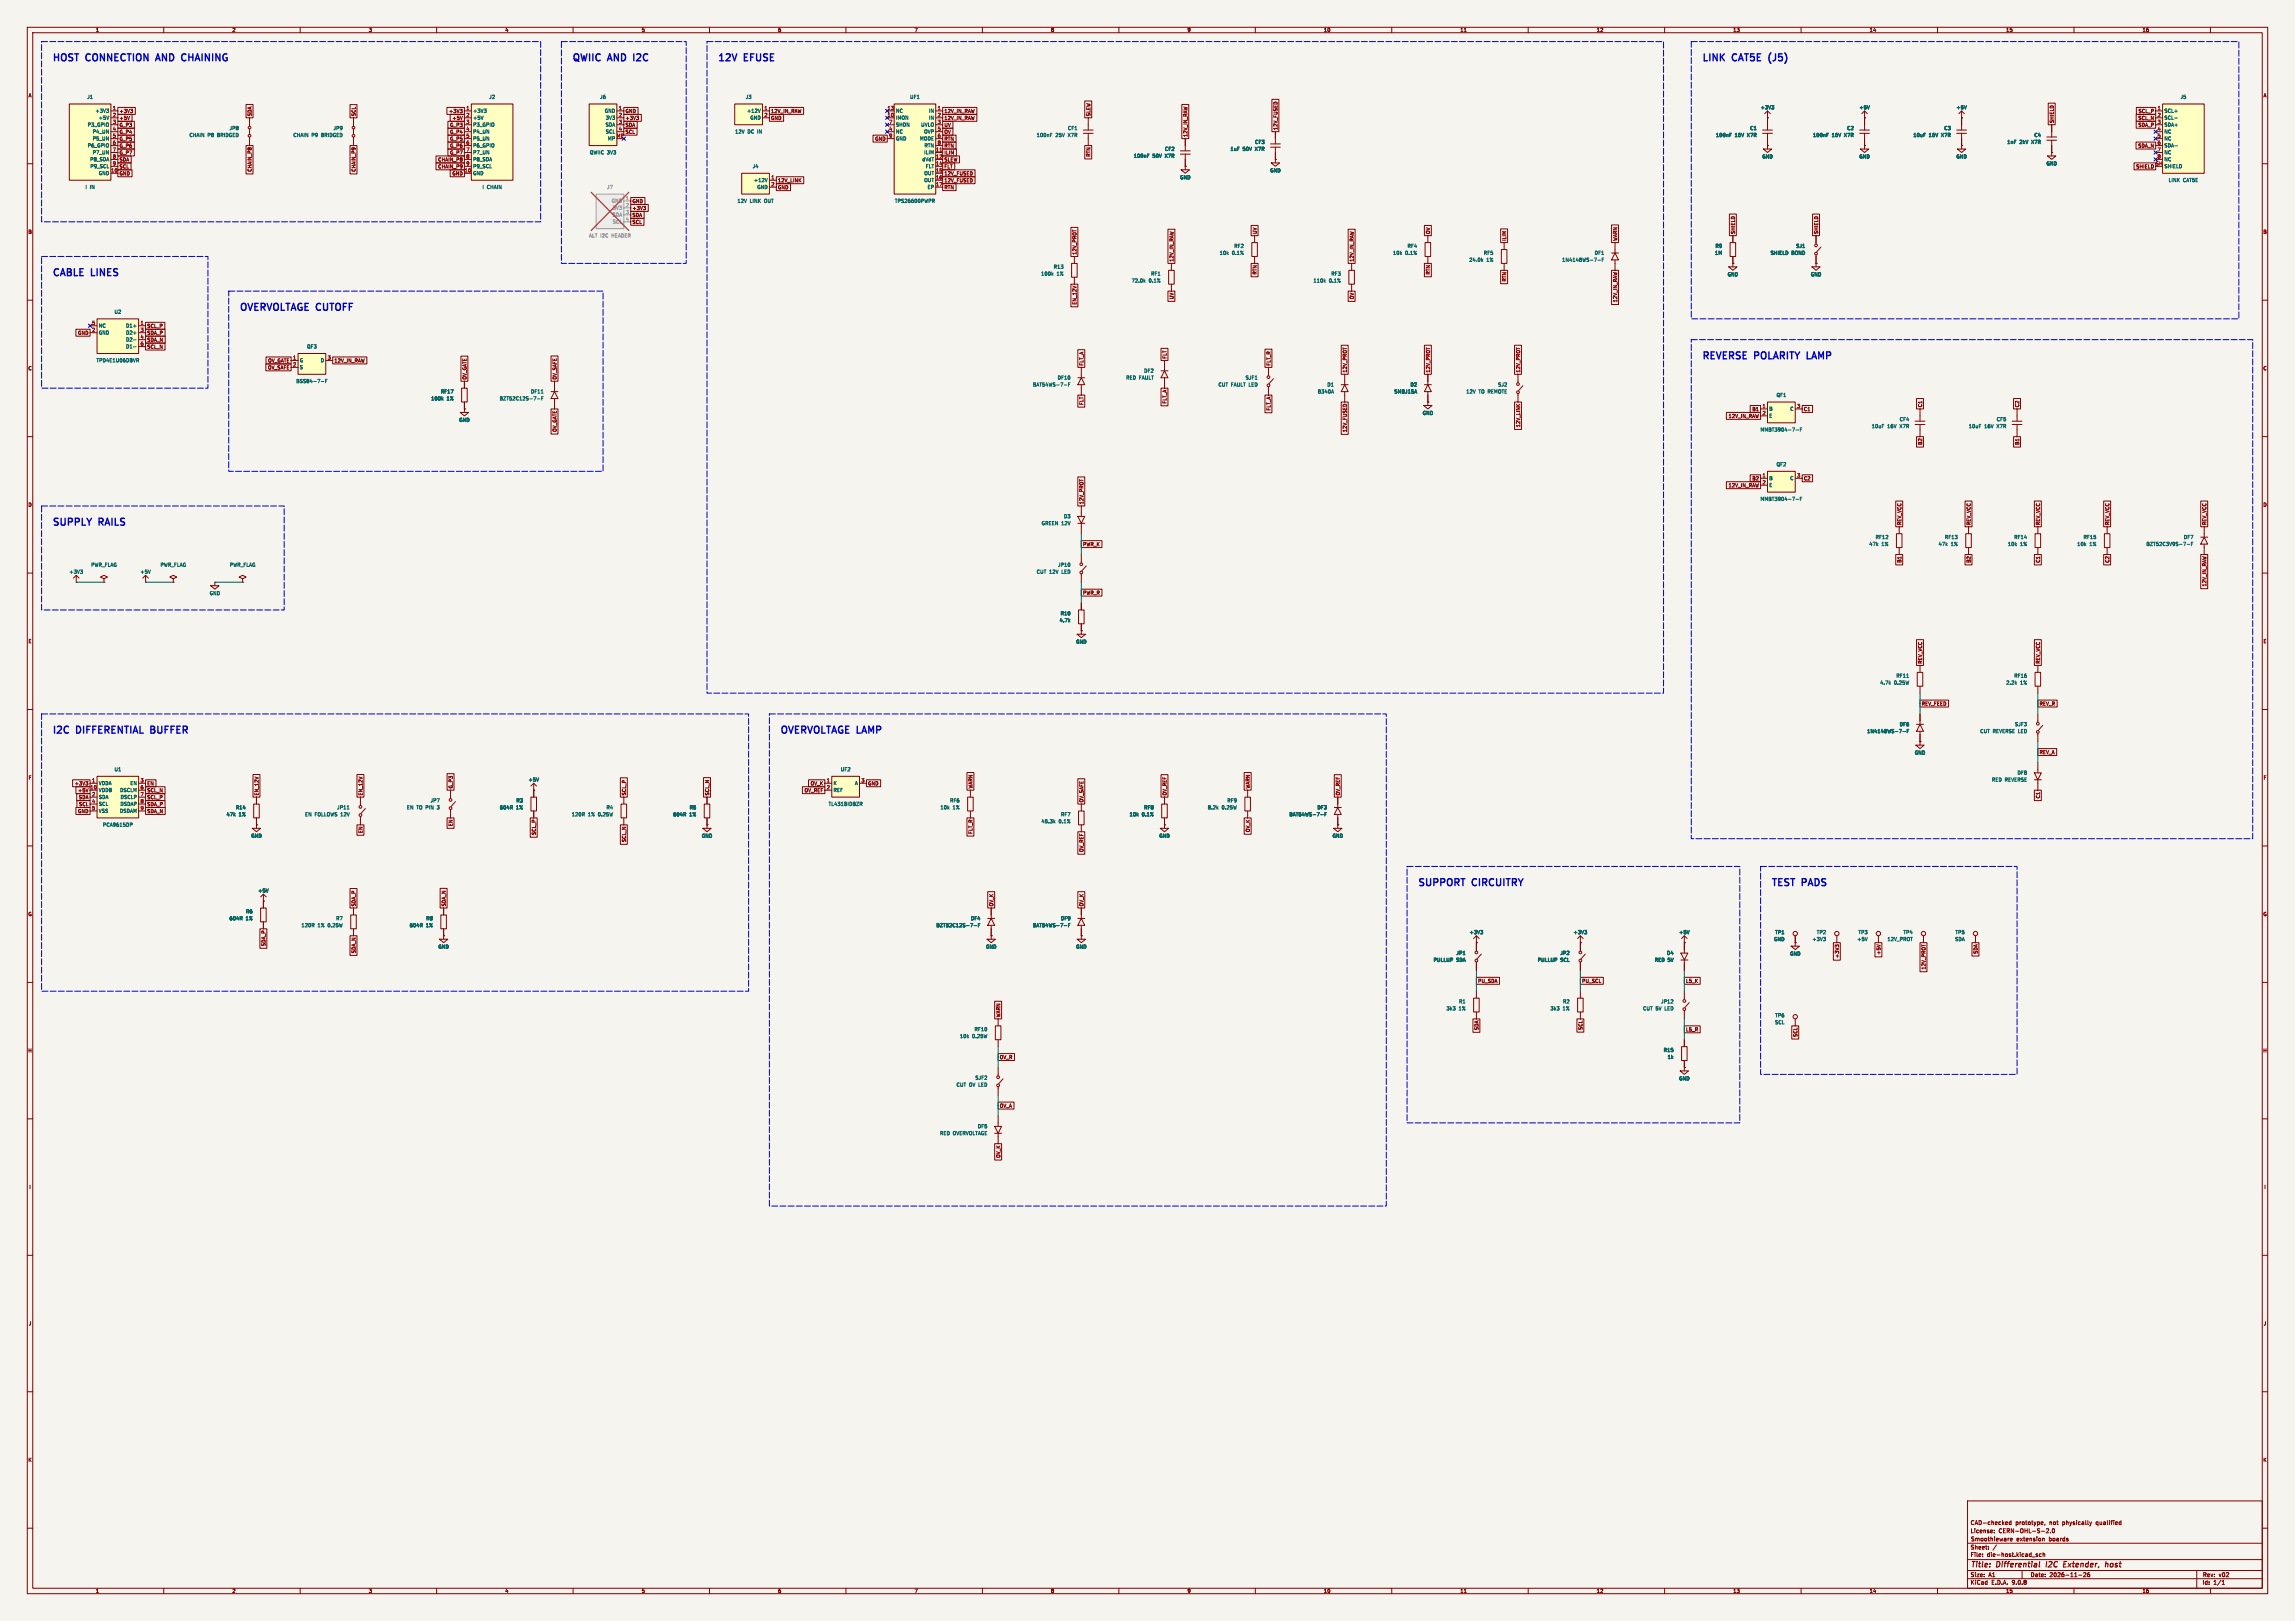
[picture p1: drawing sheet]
<svg xmlns="http://www.w3.org/2000/svg" width="841mm" height="594mm" viewBox="0 0 841 594" stroke-linecap="round" stroke-linejoin="round" font-family="sans-serif">
<defs><g id="words">
<g font-size="3.5" fill="#0000c2">
<text x="19" y="22.6">HOST</text>
<text x="31.7" y="22.6">CONNECTION</text>
<text x="58.5" y="22.6">AND</text>
<text x="68.8" y="22.6">CHAINING</text>
<text x="209.5" y="22.6">QWIIC</text>
<text x="223" y="22.6">AND</text>
<text x="233.4" y="22.6">I2C</text>
<text x="262.9" y="22.6">12V</text>
<text x="272.9" y="22.6">EFUSE</text>
<text x="623.6" y="22.6">LINK</text>
<text x="635" y="22.6">CAT5E</text>
<text x="649.3" y="22.6">(J5)</text>
<text x="19" y="101.3">CABLE LINES</text>
<text x="87.6" y="114">OVERVOLTAGE CUTOFF</text>
<text x="623.6" y="131.8">REVERSE</text>
<text x="643.1" y="131.8">POLARITY LAMP</text>
<text x="19" y="192.8">SUPPLY</text>
<text x="36.4" y="192.8">RAILS</text>
<text x="19" y="269">I2C</text>
<text x="28.2" y="269">DIFFERENTIAL</text>
<text x="56.4" y="269">BUFFER</text>
<text x="285.8" y="269">OVERVOLTAGE LAMP</text>
<text x="519.4" y="324.9">SUPPORT</text>
<text x="539.7" y="324.9">CIRCUITRY</text>
<text x="649" y="324.9">TEST</text>
<text x="660.5" y="324.9">PADS</text>
</g>
<g font-size="2.8" fill="#840000">
<text x="722" y="574.9">Title:</text>
<text x="731.7" y="574.9">Differential</text>
<text x="750.6" y="574.9">I2C</text>
<text x="757.8" y="574.9">Extender,</text>
<text x="774" y="574.9">host</text>
</g>
<g font-size="2.1" fill="#840000">
<text x="722" y="562">License:</text>
<text x="722" y="559">CAD-checked</text>
<text x="732.4" y="562">CERN-OHL-S-2.0</text>
<text x="738.5" y="559">prototype,</text>
<text x="751" y="559">not</text>
<text x="755.9" y="559">physically</text>
<text x="768.3" y="559">qualified</text>
<text x="722" y="568">Sheet:</text>
<text x="722" y="565.2">Smoothieware</text>
<text x="739.2" y="565.2">extension</text>
<text x="751.6" y="565.2">boards</text>
<text x="722" y="570.7">File:</text>
<text x="728.1" y="570.7">die-host.kicad_sch</text>
<text x="722" y="580.9">KiCad</text>
<text x="722" y="578.1">Size:</text>
<text x="728.7" y="578.1">A1</text>
<text x="729.7" y="580.9">E.D.A.</text>
<text x="737.3" y="580.9">9.0.8</text>
<text x="744" y="578.1">Date:</text>
<text x="751" y="578.1">2026-11-26</text>
<text x="807" y="578.3">Rev:</text>
<text x="807" y="580.9">Id:</text>
<text x="811.1" y="580.9">1/1</text>
<text x="813.4" y="578.3">v02</text>
</g>
<g font-size="1.8" fill="#840000">
<text x="35" y="11.9">1</text>
<text x="85" y="11.9">2</text>
<text x="135" y="11.9">3</text>
<text x="185" y="11.9">4</text>
<text x="235" y="11.9">5</text>
<text x="285" y="11.9">6</text>
<text x="335" y="11.9">7</text>
<text x="385" y="11.9">8</text>
<text x="435" y="11.9">9</text>
<text x="485" y="11.9">10</text>
<text x="535" y="11.9">11</text>
<text x="585" y="11.9">12</text>
<text x="635" y="11.9">13</text>
<text x="685" y="11.9">14</text>
<text x="735" y="11.9">15</text>
<text x="785" y="11.9">16</text>
<text x="10.3" y="35.9">A</text>
<text x="829.3" y="35.9">A</text>
<text x="43.7" y="41.6">+3V3</text>
<text x="164.4" y="41.6">+3V3</text>
<text x="229.1" y="41.6">GND</text>
<text x="282.4" y="41.6">12V_IN_RAW</text>
<text x="345.9" y="41.6">12V_IN_RAW</text>
<text x="783.5" y="41.6">SCL_P</text>
<text x="43.7" y="46.7">G_P3</text>
<text x="43.7" y="44.1">+5V</text>
<text x="92.4" y="42.7" transform="rotate(-90 92.4 42.7)">SDA</text>
<text x="130.5" y="42.7" transform="rotate(-90 130.5 42.7)">SCL</text>
<text x="164.8" y="46.7">G_P3</text>
<text x="165.6" y="44.1">+5V</text>
<text x="229.1" y="44.1">+3V3</text>
<text x="229.1" y="46.7">SDA</text>
<text x="282.4" y="44.1">GND</text>
<text x="345.9" y="44.1">12V_IN_RAW</text>
<text x="345.9" y="46.7">UV</text>
<text x="399.7" y="42.7" transform="rotate(-90 399.7 42.7)">SLEW</text>
<text x="468.3" y="47.8" transform="rotate(-90 468.3 47.8)">12V_FUSED</text>
<text x="752.8" y="45.2" transform="rotate(-90 752.8 45.2)">SHIELD</text>
<text x="783.5" y="46.7">SDA_P</text>
<text x="783.5" y="44.1">SCL_N</text>
<text x="43.7" y="49.2">G_P4</text>
<text x="43.7" y="51.8">G_P5</text>
<text x="164.8" y="49.2">G_P4</text>
<text x="164.8" y="51.8">G_P5</text>
<text x="229.1" y="49.2">SCL</text>
<text x="320.6" y="51.8">GND</text>
<text x="345.9" y="49.2">OV</text>
<text x="345.9" y="51.8">RTN</text>
<text x="435.3" y="50.3" transform="rotate(-90 435.3 50.3)">12V_IN_RAW</text>
<text x="43.7" y="56.8">G_P7</text>
<text x="43.7" y="54.3">G_P6</text>
<text x="43.7" y="59.4">SDA</text>
<text x="160.4" y="59.4">CHAIN_P8</text>
<text x="164.8" y="54.3">G_P6</text>
<text x="164.8" y="56.8">G_P7</text>
<text x="345.9" y="54.3">RTN</text>
<text x="345.9" y="56.8">ILIM</text>
<text x="345.9" y="59.4">SLEW</text>
<text x="399.7" y="57.6" transform="rotate(-90 399.7 57.6)">RTN</text>
<text x="783.4" y="54.3">SDA_N</text>
<text x="43.7" y="61.9">SCL</text>
<text x="43.7" y="64.5">GND</text>
<text x="92.4" y="63.1" transform="rotate(-90 92.4 63.1)">CHAIN_P8</text>
<text x="130.5" y="63.1" transform="rotate(-90 130.5 63.1)">CHAIN_P9</text>
<text x="160.4" y="61.9">CHAIN_P9</text>
<text x="165.6" y="64.5">GND</text>
<text x="345.9" y="61.9">FLT</text>
<text x="345.9" y="64.5">12V_FUSED</text>
<text x="782.7" y="61.9">SHIELD</text>
<text x="285" y="67">12V_LINK</text>
<text x="285" y="69.5">GND</text>
<text x="345.9" y="67">12V_FUSED</text>
<text x="345.9" y="69.5">RTN</text>
<text x="231.6" y="74.6">GND</text>
<text x="231.6" y="77.2">+3V3</text>
<text x="231.6" y="79.7">SDA</text>
<text x="231.6" y="82.2">SCL</text>
<text x="10.3" y="85.9">B</text>
<text x="460.7" y="85.9" transform="rotate(-90 460.7 85.9)">UV</text>
<text x="524.2" y="85.9" transform="rotate(-90 524.2 85.9)">OV</text>
<text x="552.1" y="88.4" transform="rotate(-90 552.1 88.4)">ILIM</text>
<text x="592.8" y="88.4" transform="rotate(-90 592.8 88.4)">WARN</text>
<text x="636" y="85.9" transform="rotate(-90 636 85.9)">SHIELD</text>
<text x="666.4" y="85.9" transform="rotate(-90 666.4 85.9)">SHIELD</text>
<text x="829.2" y="85.9">B</text>
<text x="394.7" y="93.5" transform="rotate(-90 394.7 93.5)">12V_PROT</text>
<text x="430.2" y="96" transform="rotate(-90 430.2 96)">12V_IN_RAW</text>
<text x="460.7" y="100.8" transform="rotate(-90 460.7 100.8)">RTN</text>
<text x="496.3" y="96" transform="rotate(-90 496.3 96)">12V_IN_RAW</text>
<text x="524.2" y="100.8" transform="rotate(-90 524.2 100.8)">RTN</text>
<text x="552.1" y="103.3" transform="rotate(-90 552.1 103.3)">RTN</text>
<text x="394.7" y="111.8" transform="rotate(-90 394.7 111.8)">EN_12V</text>
<text x="430.2" y="109.8" transform="rotate(-90 430.2 109.8)">UV</text>
<text x="496.3" y="109.8" transform="rotate(-90 496.3 109.8)">OV</text>
<text x="592.8" y="110.9" transform="rotate(-90 592.8 110.9)">12V_IN_RAW</text>
<text x="28.5" y="122.9">GND</text>
<text x="53.8" y="120.3">SCL_P</text>
<text x="53.8" y="122.9">SDA_P</text>
<text x="53.8" y="125.4">SDA_N</text>
<text x="53.8" y="128">SCL_N</text>
<text x="427.7" y="131.6" transform="rotate(-90 427.7 131.6)">FLT</text>
<text x="10.3" y="135.9">C</text>
<text x="98.1" y="135.6">OV_SAFE</text>
<text x="98.1" y="133">OV_GATE</text>
<text x="122.4" y="133">12V_IN_RAW</text>
<text x="397.2" y="134.1" transform="rotate(-90 397.2 134.1)">FLT_A</text>
<text x="465.8" y="134.1" transform="rotate(-90 465.8 134.1)">FLT_R</text>
<text x="493.7" y="136.7" transform="rotate(-90 493.7 136.7)">12V_PROT</text>
<text x="524.2" y="136.7" transform="rotate(-90 524.2 136.7)">12V_PROT</text>
<text x="557.2" y="136.7" transform="rotate(-90 557.2 136.7)">12V_PROT</text>
<text x="829.2" y="135.9">C</text>
<text x="171.1" y="139.2" transform="rotate(-90 171.1 139.2)">OV_GATE</text>
<text x="204.2" y="139.2" transform="rotate(-90 204.2 139.2)">OV_SAFE</text>
<text x="397.2" y="148.5" transform="rotate(-90 397.2 148.5)">FLT</text>
<text x="427.7" y="148.1" transform="rotate(-90 427.7 148.1)">FLT_A</text>
<text x="704.5" y="149.4" transform="rotate(-90 704.5 149.4)">C1</text>
<text x="740.1" y="149.4" transform="rotate(-90 740.1 149.4)">C2</text>
<text x="465.8" y="150.6" transform="rotate(-90 465.8 150.6)">FLT_A</text>
<text x="633.3" y="153.4">12V_IN_RAW</text>
<text x="642" y="150.8">B1</text>
<text x="660.9" y="150.8">C1</text>
<text x="204.2" y="158.4" transform="rotate(-90 204.2 158.4)">OV_GATE</text>
<text x="493.7" y="158.5" transform="rotate(-90 493.7 158.5)">12V_FUSED</text>
<text x="557.2" y="156.7" transform="rotate(-90 557.2 156.7)">12V_LINK</text>
<text x="704.5" y="163.2" transform="rotate(-90 704.5 163.2)">B2</text>
<text x="740.1" y="163.2" transform="rotate(-90 740.1 163.2)">B1</text>
<text x="633.3" y="178.8">12V_IN_RAW</text>
<text x="642" y="176.2">B2</text>
<text x="660.9" y="176.2">C2</text>
<text x="10.3" y="185.9">D</text>
<text x="397.2" y="184.9" transform="rotate(-90 397.2 184.9)">12V_PROT</text>
<text x="829.2" y="185.9">D</text>
<text x="696.9" y="192.6" transform="rotate(-90 696.9 192.6)">REV_VCC</text>
<text x="722.3" y="192.6" transform="rotate(-90 722.3 192.6)">REV_VCC</text>
<text x="747.7" y="192.6" transform="rotate(-90 747.7 192.6)">REV_VCC</text>
<text x="773.1" y="192.6" transform="rotate(-90 773.1 192.6)">REV_VCC</text>
<text x="808.7" y="192.6" transform="rotate(-90 808.7 192.6)">REV_VCC</text>
<text x="396.7" y="200.3">PWR_K</text>
<text x="696.9" y="206.4" transform="rotate(-90 696.9 206.4)">B1</text>
<text x="722.3" y="206.4" transform="rotate(-90 722.3 206.4)">B2</text>
<text x="747.7" y="206.4" transform="rotate(-90 747.7 206.4)">C1</text>
<text x="773.1" y="206.4" transform="rotate(-90 773.1 206.4)">C2</text>
<text x="808.7" y="215.1" transform="rotate(-90 808.7 215.1)">12V_IN_RAW</text>
<text x="396.7" y="218.1">PWR_R</text>
<text x="10.3" y="235.9">E</text>
<text x="829.3" y="235.9">E</text>
<text x="704.5" y="243.4" transform="rotate(-90 704.5 243.4)">REV_VCC</text>
<text x="747.7" y="243.4" transform="rotate(-90 747.7 243.4)">REV_VCC</text>
<text x="704.1" y="258.8">REV_FEED</text>
<text x="747.2" y="258.8">REV_R</text>
<text x="747.2" y="276.5">REV_A</text>
<text x="10.3" y="285.9">F</text>
<text x="27.3" y="288">+3V3</text>
<text x="53.8" y="288">EN</text>
<text x="296.9" y="288">OV_K</text>
<text x="318" y="288">GND</text>
<text x="829.3" y="285.9">F</text>
<text x="28.5" y="290.5">+5V</text>
<text x="28.8" y="293.1">SDA</text>
<text x="53.8" y="290.5">SCL_N</text>
<text x="53.8" y="293.1">SCL_P</text>
<text x="94.9" y="291.6" transform="rotate(-90 94.9 291.6)">EN_12V</text>
<text x="133" y="291.6" transform="rotate(-90 133 291.6)">EN_12V</text>
<text x="166.1" y="289.1" transform="rotate(-90 166.1 289.1)">G_P3</text>
<text x="229.6" y="291.6" transform="rotate(-90 229.6 291.6)">SCL_P</text>
<text x="260" y="291.6" transform="rotate(-90 260 291.6)">SCL_N</text>
<text x="294.7" y="290.5">OV_REF</text>
<text x="356.6" y="289.1" transform="rotate(-90 356.6 289.1)">WARN</text>
<text x="427.7" y="291.6" transform="rotate(-90 427.7 291.6)">OV_REF</text>
<text x="458.2" y="289.1" transform="rotate(-90 458.2 289.1)">WARN</text>
<text x="491.2" y="291.6" transform="rotate(-90 491.2 291.6)">OV_REF</text>
<text x="747.7" y="292.7" transform="rotate(-90 747.7 292.7)">C1</text>
<text x="28.5" y="298.1">GND</text>
<text x="28.8" y="295.6">SCL</text>
<text x="53.8" y="295.6">SDA_P</text>
<text x="53.8" y="298.1">SDA_N</text>
<text x="397.2" y="294.2" transform="rotate(-90 397.2 294.2)">OV_SAFE</text>
<text x="133" y="305.4" transform="rotate(-90 133 305.4)">EN</text>
<text x="166.1" y="302.9" transform="rotate(-90 166.1 302.9)">EN</text>
<text x="356.6" y="305.7" transform="rotate(-90 356.6 305.7)">FLT_R</text>
<text x="458.2" y="305.1" transform="rotate(-90 458.2 305.1)">OV_K</text>
<text x="196.5" y="306.1" transform="rotate(-90 196.5 306.1)">SCL_P</text>
<text x="229.6" y="308.7" transform="rotate(-90 229.6 308.7)">SCL_N</text>
<text x="397.2" y="312.4" transform="rotate(-90 397.2 312.4)">OV_REF</text>
<text x="10.3" y="335.9">G</text>
<text x="130.5" y="332.3" transform="rotate(-90 130.5 332.3)">SDA_P</text>
<text x="163.5" y="332.3" transform="rotate(-90 163.5 332.3)">SDA_N</text>
<text x="364.2" y="332.3" transform="rotate(-90 364.2 332.3)">OV_K</text>
<text x="397.2" y="332.3" transform="rotate(-90 397.2 332.3)">OV_K</text>
<text x="829.2" y="335.9">G</text>
<text x="97.5" y="346.8" transform="rotate(-90 97.5 346.8)">SDA_P</text>
<text x="130.5" y="349.4" transform="rotate(-90 130.5 349.4)">SDA_N</text>
<text x="674.1" y="351.2" transform="rotate(-90 674.1 351.2)">+3V3</text>
<text x="689.3" y="350" transform="rotate(-90 689.3 350)">+5V</text>
<text x="724.9" y="349.7" transform="rotate(-90 724.9 349.7)">SDA</text>
<text x="705.8" y="355.4" transform="rotate(-90 705.8 355.4)">12V_PROT</text>
<text x="541.5" y="360.4">PU_SDA</text>
<text x="579.6" y="360.4">PU_SCL</text>
<text x="617.7" y="360.4">L5_K</text>
<text x="366.7" y="372.9" transform="rotate(-90 366.7 372.9)">WARN</text>
<text x="542" y="377.6" transform="rotate(-90 542 377.6)">SDA</text>
<text x="580.1" y="377.6" transform="rotate(-90 580.1 377.6)">SCL</text>
<text x="617.7" y="378.1">L5_R</text>
<text x="658.8" y="380.1" transform="rotate(-90 658.8 380.1)">SCL</text>
<text x="10.2" y="385.9">H</text>
<text x="366.2" y="388.3">OV_R</text>
<text x="829.2" y="385.9">H</text>
<text x="366.2" y="406.1">OV_A</text>
<text x="366.7" y="424.4" transform="rotate(-90 366.7 424.4)">OV_K</text>
<text x="10.6" y="435.9">I</text>
<text x="829.6" y="435.9">I</text>
<text x="10.4" y="485.9">J</text>
<text x="829.4" y="485.9">J</text>
<text x="10.3" y="535.9">K</text>
<text x="829.2" y="535.9">K</text>
<text x="35" y="583.9">1</text>
<text x="85" y="583.9">2</text>
<text x="135" y="583.9">3</text>
<text x="185" y="583.9">4</text>
<text x="235" y="583.9">5</text>
<text x="285" y="583.9">6</text>
<text x="335" y="583.9">7</text>
<text x="385" y="583.9">8</text>
<text x="435" y="583.9">9</text>
<text x="485" y="583.9">10</text>
<text x="535" y="583.9">11</text>
<text x="585" y="583.9">12</text>
<text x="635" y="583.9">13</text>
<text x="685" y="583.9">14</text>
<text x="735" y="583.9">15</text>
<text x="785" y="583.9">16</text>
</g>
<g font-size="1.8" fill="#006464">
<text x="31.8" y="36.4">J1</text>
<text x="34.8" y="41.5">+3V3</text>
<text x="173.2" y="41.5">+3V3</text>
<text x="179.1" y="36.4">J2</text>
<text x="219.8" y="36.4">J6</text>
<text x="221.5" y="41.5">GND</text>
<text x="273.1" y="36.4">J3</text>
<text x="273.6" y="41.5">+12V</text>
<text x="328.2" y="41.5">NC</text>
<text x="333.4" y="36.4">UF1</text>
<text x="340.3" y="41.5">IN</text>
<text x="645.1" y="40.2">+3V3</text>
<text x="681.2" y="40.2">+5V</text>
<text x="716.8" y="40.2">+5V</text>
<text x="793" y="41.5">SCL+</text>
<text x="798.9" y="36.4">J5</text>
<text x="32" y="46.6">P3_GPIO</text>
<text x="36.1" y="44">+5V</text>
<text x="84" y="47.9">JP8</text>
<text x="122.1" y="47.9">JP9</text>
<text x="173.2" y="44">+5V</text>
<text x="173.2" y="46.6">P3_GPIO</text>
<text x="221.8" y="46.6">SDA</text>
<text x="221.8" y="44">3V3</text>
<text x="274.8" y="44">GND</text>
<text x="328.2" y="44">IMON</text>
<text x="328.2" y="46.6">SHDN</text>
<text x="337.4" y="46.6">UVLO</text>
<text x="340.3" y="44">IN</text>
<text x="391.2" y="47.9">CF1</text>
<text x="641.2" y="47.9">C1</text>
<text x="676.8" y="47.9">C2</text>
<text x="712.3" y="47.9">C3</text>
<text x="793" y="44">SCL-</text>
<text x="793" y="46.6">SDA+</text>
<text x="33.8" y="49.1">P4_UN</text>
<text x="33.8" y="51.7">P5_UN</text>
<text x="69.3" y="50.4">CHAIN</text>
<text x="76.1" y="50.4">P8</text>
<text x="79.7" y="50.4">BRIDGED</text>
<text x="107.4" y="50.4">CHAIN</text>
<text x="114.2" y="50.4">P9</text>
<text x="117.8" y="50.4">BRIDGED</text>
<text x="173.2" y="49.1">P4_UN</text>
<text x="173.2" y="51.7">P5_UN</text>
<text x="221.8" y="49.1">SCL</text>
<text x="222.6" y="51.7">MP</text>
<text x="269.3" y="49.1">12V</text>
<text x="273.9" y="49.1">DC IN</text>
<text x="328.2" y="49.1">NC</text>
<text x="328.2" y="51.7">GND</text>
<text x="337" y="51.7">MODE</text>
<text x="338.5" y="49.1">OVP</text>
<text x="379.8" y="50.4">100nF</text>
<text x="386.8" y="50.4">25V</text>
<text x="391.5" y="50.4">X7R</text>
<text x="459.8" y="52.9">CF3</text>
<text x="628.7" y="50.4">100nF</text>
<text x="635.7" y="50.4">16V</text>
<text x="640.4" y="50.4">X7R</text>
<text x="664.2" y="50.4">100nF</text>
<text x="671.3" y="50.4">16V</text>
<text x="676" y="50.4">X7R</text>
<text x="701" y="50.4">10uF</text>
<text x="706.8" y="50.4">16V</text>
<text x="711.5" y="50.4">X7R</text>
<text x="735.4" y="52.9">1nF</text>
<text x="740" y="52.9">2kV</text>
<text x="744.5" y="52.9">X7R</text>
<text x="745.3" y="50.4">C4</text>
<text x="793" y="49.1">NC</text>
<text x="793" y="51.7">NC</text>
<text x="32" y="54.2">P6_GPIO</text>
<text x="32.9" y="59.3">P8_SDA</text>
<text x="33.8" y="56.7">P7_UN</text>
<text x="173.2" y="54.2">P6_GPIO</text>
<text x="173.2" y="56.7">P7_UN</text>
<text x="173.2" y="59.3">P8_SDA</text>
<text x="216" y="56.7">QWIIC 3V3</text>
<text x="337.8" y="59.3">dVdT</text>
<text x="338.5" y="56.7">ILIM</text>
<text x="338.6" y="54.2">RTN</text>
<text x="415.3" y="58">100nF</text>
<text x="422.4" y="58">50V</text>
<text x="426.7" y="55.5">CF2</text>
<text x="427" y="58">X7R</text>
<text x="450.8" y="55.5">1uF</text>
<text x="455.4" y="55.5">50V</text>
<text x="460.1" y="55.5">X7R</text>
<text x="645.7" y="58.3">GND</text>
<text x="681.2" y="58.3">GND</text>
<text x="716.8" y="58.3">GND</text>
<text x="793" y="54.2">SDA-</text>
<text x="793" y="56.7">NC</text>
<text x="793" y="59.3">NC</text>
<text x="33" y="61.8">P9_SCL</text>
<text x="36.1" y="64.4">GND</text>
<text x="173.2" y="61.8">P9_SCL</text>
<text x="173.2" y="64.4">GND</text>
<text x="275.7" y="61.8">J4</text>
<text x="338.6" y="64.4">OUT</text>
<text x="339.1" y="61.8">FLT</text>
<text x="432.3" y="65.9">GND</text>
<text x="465.3" y="63.3">GND</text>
<text x="749.8" y="60.8">GND</text>
<text x="793" y="61.8">SHIELD</text>
<text x="31.2" y="69.4">I</text>
<text x="32.9" y="69.4">IN</text>
<text x="176.6" y="69.4">I</text>
<text x="178.4" y="69.4">CHAIN</text>
<text x="276.1" y="66.9">+12V</text>
<text x="277.4" y="69.4">GND</text>
<text x="338.6" y="66.9">OUT</text>
<text x="339.8" y="69.4">EP</text>
<text x="794.6" y="66.9">LINK</text>
<text x="800" y="66.9">CAT5E</text>
<text x="270.1" y="74.5">12V</text>
<text x="274.8" y="74.5">LINK</text>
<text x="280.2" y="74.5">OUT</text>
<text x="327.8" y="74.5">TPS26600PWPR</text>
<text x="446.8" y="93.6">10k</text>
<text x="451.4" y="93.6">0.1%</text>
<text x="452.1" y="91">RF2</text>
<text x="510.3" y="93.6">10k</text>
<text x="514.9" y="93.6">0.1%</text>
<text x="515.6" y="91">RF4</text>
<text x="543.6" y="93.6">RF5</text>
<text x="584.2" y="93.6">DF1</text>
<text x="628.3" y="93.6">1M</text>
<text x="628.5" y="91">R9</text>
<text x="648.7" y="93.6">SHIELD</text>
<text x="656.5" y="93.6">BOND</text>
<text x="658.1" y="91">SJ1</text>
<text x="381.4" y="101.2">100k</text>
<text x="386" y="98.7">R13</text>
<text x="387.2" y="101.2">1%</text>
<text x="421.7" y="101.2">RF1</text>
<text x="487.7" y="101.2">RF3</text>
<text x="538.3" y="96.1">24.0k</text>
<text x="544.7" y="96.1">1%</text>
<text x="572.3" y="96.1">1N4148WS-7-F</text>
<text x="633" y="101.4">GND</text>
<text x="663.4" y="101.4">GND</text>
<text x="414.5" y="103.7">72.0k</text>
<text x="421" y="103.7">0.1%</text>
<text x="481.2" y="103.7">110k</text>
<text x="487" y="103.7">0.1%</text>
<text x="41.8" y="115.2">U2</text>
<text x="36.1" y="120.2">NC</text>
<text x="36.1" y="122.8">GND</text>
<text x="46" y="120.2">D1+</text>
<text x="46" y="122.8">D2+</text>
<text x="46" y="125.3">D2-</text>
<text x="46" y="127.9">D1-</text>
<text x="112.4" y="127.9">QF3</text>
<text x="35.2" y="132.9">TPD4E1U06DBVR</text>
<text x="109.7" y="132.9">G</text>
<text x="109.7" y="135.5">S</text>
<text x="117.4" y="132.9">D</text>
<text x="419.1" y="136.8">DF2</text>
<text x="108.4" y="140.6">BSS84-7-F</text>
<text x="378.4" y="141.8">BAT54WS-7-F</text>
<text x="387.4" y="139.3">DF10</text>
<text x="412.5" y="139.3">RED FAULT</text>
<text x="446.3" y="141.8">CUT FAULT LED</text>
<text x="456.3" y="139.3">SJF1</text>
<text x="486.3" y="141.8">D1</text>
<text x="516.7" y="141.8">D2</text>
<text x="548.9" y="141.8">SJ2</text>
<text x="157.9" y="146.9">100k</text>
<text x="161.4" y="144.4">RF17</text>
<text x="163.7" y="146.9">1%</text>
<text x="183" y="146.9">BZT52C12S-7-F</text>
<text x="194.4" y="144.4">DF11</text>
<text x="482.7" y="144.4">B340A</text>
<text x="510.8" y="144.4">SMBJ15A</text>
<text x="537.2" y="144.4">12V</text>
<text x="541.9" y="144.4">TO REMOTE</text>
<text x="650.9" y="145.6">QF1</text>
<text x="168.1" y="154.8">GND</text>
<text x="521.2" y="152.2">GND</text>
<text x="648.2" y="150.7">B</text>
<text x="648.2" y="153.3">E</text>
<text x="655.9" y="150.7">C</text>
<text x="696" y="154.5">CF4</text>
<text x="731.5" y="154.5">CF5</text>
<text x="645" y="158.3">MMBT3904-7-F</text>
<text x="685.8" y="157.1">10uF</text>
<text x="691.6" y="157.1">16V</text>
<text x="696.3" y="157.1">X7R</text>
<text x="721.3" y="157.1">10uF</text>
<text x="727.2" y="157.1">16V</text>
<text x="731.8" y="157.1">X7R</text>
<text x="650.9" y="171">QF2</text>
<text x="648.2" y="176.1">B</text>
<text x="648.2" y="178.7">E</text>
<text x="655.9" y="176.1">C</text>
<text x="645" y="183.7">MMBT3904-7-F</text>
<text x="389.7" y="190.1">D3</text>
<text x="381.6" y="192.6">GREEN 12V</text>
<text x="687.2" y="197.7">RF12</text>
<text x="712.6" y="197.7">RF13</text>
<text x="738" y="197.7">RF14</text>
<text x="763.4" y="197.7">RF15</text>
<text x="800.1" y="197.7">DF7</text>
<text x="684.9" y="200.3">47k</text>
<text x="689.5" y="200.3">1%</text>
<text x="710.3" y="200.3">47k</text>
<text x="714.9" y="200.3">1%</text>
<text x="735.7" y="200.3">10k</text>
<text x="740.3" y="200.3">1%</text>
<text x="761.1" y="200.3">10k</text>
<text x="765.7" y="200.3">1%</text>
<text x="786.4" y="200.3">BZT52C3V9S-7-F</text>
<text x="33.3" y="207.9">PWR_FLAG</text>
<text x="58.7" y="207.9">PWR_FLAG</text>
<text x="84.1" y="207.9">PWR_FLAG</text>
<text x="387.6" y="207.9">JP10</text>
<text x="25.3" y="210.4">+3V3</text>
<text x="51.3" y="210.4">+5V</text>
<text x="379.8" y="210.4">CUT 12V</text>
<text x="389.2" y="210.4">LED</text>
<text x="76.7" y="218.3">GND</text>
<text x="388.5" y="225.7">R10</text>
<text x="388.2" y="228.2">4.7k</text>
<text x="394.2" y="236.1">GND</text>
<text x="688.9" y="251.1">4.7k</text>
<text x="694.1" y="251.1">0.25W</text>
<text x="694.8" y="248.5">RF11</text>
<text x="735.1" y="251.1">2.2k</text>
<text x="738" y="248.5">RF16</text>
<text x="740.3" y="251.1">1%</text>
<text x="684.1" y="268.8">1N4148WS-7-F</text>
<text x="696" y="266.3">DF6</text>
<text x="725.5" y="268.8">CUT REVERSE LED</text>
<text x="738.3" y="266.3">SJF3</text>
<text x="701.5" y="276.7">GND</text>
<text x="36.1" y="287.9">VDDA</text>
<text x="41.8" y="282.8">U1</text>
<text x="47.6" y="287.9">EN</text>
<text x="193.5" y="286.6">+5V</text>
<text x="305.3" y="287.9">K</text>
<text x="308" y="282.8">UF2</text>
<text x="313.2" y="287.9">A</text>
<text x="729.8" y="286.6">RED REVERSE</text>
<text x="739.2" y="284.1">DF8</text>
<text x="36.1" y="290.4">VDDB</text>
<text x="36.1" y="293">SDA</text>
<text x="43.9" y="290.4">DSCLM</text>
<text x="44" y="293">DSCLP</text>
<text x="305.3" y="290.4">REF</text>
<text x="36.1" y="295.5">SCL</text>
<text x="36.1" y="298">VSS</text>
<text x="43.8" y="298">DSDAM</text>
<text x="44" y="295.5">DSDAP</text>
<text x="82.9" y="299.3">47k</text>
<text x="86.3" y="296.8">R14</text>
<text x="87.5" y="299.3">1%</text>
<text x="111.7" y="299.3">EN FOLLOWS 12V</text>
<text x="123.4" y="296.8">JP11</text>
<text x="149" y="296.8">EN TO PIN</text>
<text x="157.6" y="294.2">JP7</text>
<text x="160.5" y="296.8">3</text>
<text x="183" y="296.8">604R</text>
<text x="189.1" y="294.2">R3</text>
<text x="189.1" y="296.8">1%</text>
<text x="209.4" y="299.3">120R</text>
<text x="215.5" y="299.3">1%</text>
<text x="219.3" y="299.3">0.25W</text>
<text x="222.1" y="296.8">R4</text>
<text x="246.5" y="299.3">604R</text>
<text x="252.6" y="296.8">R5</text>
<text x="252.6" y="299.3">1%</text>
<text x="303.5" y="295.5">TL431BIDBZR</text>
<text x="344.5" y="296.8">10k</text>
<text x="348" y="294.2">RF6</text>
<text x="349.1" y="296.8">1%</text>
<text x="388.6" y="299.3">RF7</text>
<text x="413.8" y="299.3">10k</text>
<text x="418.4" y="299.3">0.1%</text>
<text x="419.1" y="296.8">RF8</text>
<text x="442.5" y="296.8">8.2k</text>
<text x="447.7" y="296.8">0.25W</text>
<text x="449.6" y="294.2">RF9</text>
<text x="472.3" y="299.3">BAT54WS-7-F</text>
<text x="482.6" y="296.8">DF3</text>
<text x="37.6" y="303.1">PCA9615DP</text>
<text x="381.5" y="301.9">45.3k</text>
<text x="387.9" y="301.9">0.1%</text>
<text x="91.9" y="307.2">GND</text>
<text x="257" y="307.2">GND</text>
<text x="424.7" y="307.2">GND</text>
<text x="488.2" y="307.2">GND</text>
<text x="94.5" y="327.3">+5V</text>
<text x="90" y="334.9">R6</text>
<text x="84" y="337.4">604R</text>
<text x="90" y="337.4">1%</text>
<text x="110.3" y="340">120R</text>
<text x="116.4" y="340">1%</text>
<text x="120.2" y="340">0.25W</text>
<text x="123" y="337.4">R7</text>
<text x="150" y="340">604R</text>
<text x="156.1" y="337.4">R8</text>
<text x="156.1" y="340">1%</text>
<text x="343" y="340">BZT52C12S-7-F</text>
<text x="355.6" y="337.4">DF4</text>
<text x="378.4" y="340">BAT54WS-7-F</text>
<text x="388.6" y="337.4">DF9</text>
<text x="160.5" y="347.8">GND</text>
<text x="361.2" y="347.8">GND</text>
<text x="394.2" y="347.8">GND</text>
<text x="538.4" y="342.5">+3V3</text>
<text x="576.5" y="342.5">+3V3</text>
<text x="615.2" y="342.5">+5V</text>
<text x="650" y="345">GND</text>
<text x="650.4" y="342.5">TP1</text>
<text x="664" y="345">+3V3</text>
<text x="665.6" y="342.5">TP2</text>
<text x="680.4" y="345">+5V</text>
<text x="680.9" y="342.5">TP3</text>
<text x="691.5" y="345">12V_PROT</text>
<text x="697.4" y="342.5">TP4</text>
<text x="716.3" y="345">SDA</text>
<text x="716.4" y="342.5">TP5</text>
<text x="525.2" y="352.7">PULLUP</text>
<text x="533.5" y="350.1">JP1</text>
<text x="533.6" y="352.7">SDA</text>
<text x="563.4" y="352.7">PULLUP</text>
<text x="571.6" y="350.1">JP2</text>
<text x="571.8" y="352.7">SCL</text>
<text x="606.2" y="352.7">RED 5V</text>
<text x="610.7" y="350.1">D4</text>
<text x="655.8" y="350.4">GND</text>
<text x="529.9" y="370.4">3k3</text>
<text x="534.5" y="367.9">R1</text>
<text x="534.5" y="370.4">1%</text>
<text x="568" y="370.4">3k3</text>
<text x="572.6" y="367.9">R2</text>
<text x="572.6" y="370.4">1%</text>
<text x="601.9" y="370.4">CUT 5V</text>
<text x="608.5" y="367.9">JP12</text>
<text x="610.2" y="370.4">LED</text>
<text x="650.3" y="375.5">SCL</text>
<text x="650.4" y="373">TP6</text>
<text x="351.6" y="380.6">10k</text>
<text x="356.3" y="380.6">0.25W</text>
<text x="357" y="378.1">RF10</text>
<text x="609.5" y="385.7">R15</text>
<text x="611" y="388.2">1k</text>
<text x="357.3" y="395.8">SJF2</text>
<text x="350.4" y="398.4">CUT OV LED</text>
<text x="615.2" y="396.1">GND</text>
<text x="358.2" y="413.6">DF5</text>
<text x="344.3" y="416.2">RED OVERVOLTAGE</text>
</g>
<g font-size="1.8" fill="#a90000">
<text x="41.2" y="40.4">1</text>
<text x="170.7" y="40.4">1</text>
<text x="226.6" y="40.4">1</text>
<text x="280" y="40.4">1</text>
<text x="325.1" y="40.4">13</text>
<text x="343.5" y="40.4">1</text>
<text x="790.5" y="40.4">1</text>
<text x="41.2" y="42.9">2</text>
<text x="41.2" y="45.5">3</text>
<text x="170.7" y="42.9">2</text>
<text x="170.7" y="45.5">3</text>
<text x="226.6" y="42.9">2</text>
<text x="226.6" y="45.5">3</text>
<text x="280" y="42.9">2</text>
<text x="325.1" y="42.9">10</text>
<text x="325.7" y="45.5">7</text>
<text x="343.5" y="42.9">2</text>
<text x="343.5" y="45.5">3</text>
<text x="790.5" y="42.9">2</text>
<text x="790.5" y="45.5">3</text>
<text x="41.2" y="48">4</text>
<text x="41.2" y="50.5">5</text>
<text x="41.2" y="53.1">6</text>
<text x="170.7" y="48">4</text>
<text x="170.7" y="50.5">5</text>
<text x="170.7" y="53.1">6</text>
<text x="225.9" y="50.5">MP</text>
<text x="226.6" y="48">4</text>
<text x="325.7" y="48">4</text>
<text x="325.7" y="50.5">9</text>
<text x="343.5" y="48">5</text>
<text x="343.5" y="50.5">6</text>
<text x="343.5" y="53.1">8</text>
<text x="790.5" y="48">4</text>
<text x="790.5" y="50.5">5</text>
<text x="790.5" y="53.1">6</text>
<text x="41.2" y="55.6">7</text>
<text x="41.2" y="58.2">8</text>
<text x="170.7" y="55.6">7</text>
<text x="170.7" y="58.2">8</text>
<text x="342.9" y="55.6">11</text>
<text x="342.9" y="58.2">12</text>
<text x="790.5" y="55.6">7</text>
<text x="790.5" y="58.2">8</text>
<text x="40.6" y="63.2">10</text>
<text x="41.2" y="60.7">9</text>
<text x="170.1" y="63.2">10</text>
<text x="170.7" y="60.7">9</text>
<text x="282.5" y="65.8">1</text>
<text x="342.9" y="60.7">14</text>
<text x="342.9" y="63.2">15</text>
<text x="342.9" y="65.8">16</text>
<text x="789.8" y="60.7">SH</text>
<text x="282.5" y="68.3">2</text>
<text x="342.9" y="68.3">17</text>
<text x="33.6" y="119.1">5</text>
<text x="51.4" y="119.1">1</text>
<text x="33.6" y="121.7">2</text>
<text x="51.4" y="121.7">3</text>
<text x="51.4" y="124.2">4</text>
<text x="51.4" y="126.7">6</text>
<text x="107.2" y="131.8">1</text>
<text x="119.9" y="131.8">3</text>
<text x="107.2" y="134.4">2</text>
<text x="645.7" y="149.6">1</text>
<text x="658.4" y="149.6">3</text>
<text x="645.7" y="152.1">2</text>
<text x="645.7" y="175">1</text>
<text x="645.7" y="177.5">2</text>
<text x="658.4" y="175">3</text>
<text x="33.6" y="286.8">1</text>
<text x="51.4" y="286.8">3</text>
<text x="302.8" y="286.8">1</text>
<text x="315.5" y="286.8">3</text>
<text x="33" y="289.3">10</text>
<text x="33.6" y="291.8">2</text>
<text x="51.4" y="289.3">6</text>
<text x="51.4" y="291.8">7</text>
<text x="302.8" y="289.3">2</text>
<text x="33.6" y="294.4">4</text>
<text x="33.6" y="296.9">5</text>
<text x="51.4" y="294.4">8</text>
<text x="51.4" y="296.9">9</text>
</g>
<g font-size="1.8" fill="#939391">
<text x="222.3" y="69.4">J7</text>
<text x="224" y="74.5">GND</text>
<text x="224.4" y="77.1">3V3</text>
<text x="224.3" y="79.6">SDA</text>
<text x="224.4" y="82.1">SCL</text>
<text x="215.7" y="87.2">ALT I2C</text>
<text x="224.2" y="87.2">HEADER</text>
</g>
<g font-size="1.8" fill="#a5a4a2">
<text x="229.2" y="73.4">1</text>
<text x="229.2" y="75.9">2</text>
<text x="229.2" y="78.5">3</text>
<text x="229.2" y="81">4</text>
</g>
</g></defs>
<path d="M0 0h841v594h-841z" fill="#f5f4ef" stroke="#f5f4ef" stroke-width=".37"/>
<g fill="none" stroke="#840000" stroke-width=".37">
<path d="M10 10h821v574h-821zM12 12h817v570h-817zM60 10v2M110 10v2M160 10v2M210 10v2M260 10v2M310 10v2M360 10v2M410 10v2M460 10v2M510 10v2"/>
<path d="M536.6 11.6h.7M560 10v2M610 10v2M660 10v2M710 10v2M760 10v2M810 10v2M10 60h2M829 60h2M10 110h2M829 110h2M556.3 137.2v3"/>
<path d="M10 160h2M556.3 144.2v3.1M558.1 141.3l-1.6 1.8M829 160h2M10 210h2M829 210h2M10 260h2M829 260h2M194.6 292.1h2v5.1h-2zM195.6 289.6v2.5M195.6 297.2v2.5M10 310h2"/>
<path d="M829 310h2M10 360h2M829 360h2M10 410h2M829 410h2M10 460h2M829 460h2M10 510h2M829 510h2M10 560h2M721 550h108v32h-108zM735.5 557.7l.2 .3-.7 .2"/>
<path d="M735.6 558.6l-.1 .1M737 557.2v1.5l-.6-.1-.1-.8h.7M748.2 557.7l.4 .1 .1 .2-.7 .2M748.6 558.6l-.4 .1M749.4 558.6v.1M749.4 558.7l-.2 .2M765.7 557.7l.4 1M766.1 558.7l-.4 .5M766.5 557.7l-.4 1M776.7 557.8h.5M777.2 557.2v1.4h-.5M829 560h2"/>
<path d="M721 578.5h108M721 575.5h108M721 571.5h108M721 565.5h108M726.5 570.2h.1M726.5 570.2v.1M726.5 569.5v.1M728.7 567.5v.2M728.7 566.8v.1M730.8 561.5v.2M730.8 560.8v.1M731.6 566.1l-1.3 1.9"/>
<path d="M736.9 563.7l.4 .1 .1 .2-.7 .2M737.3 564.6l-.4 .1M741 575.5v3M746.1 569.7l.6 .4-.2 .3-.4-.1M746.1 569.6v.1M746.7 569.5l-.6 .1M748 569.5l-.4-.1-.3 .3 .2 .6h.5M748.7 569.5h.5l.1 .9M748.7 568.9v1.5M749.9 560.3l.6-.1 .2 .4-.9 1.1h.9M751 563.2v1.5M751 564.6l.1 .1"/>
<path d="M751.1 563.7l-.1 .1M751.4 561.5v.2M752.2 560.3l.2-.1a.73 .73 0 0 1 .5 .8 .73 .73 0 0 1-.7 .6l-.2-.5zM761.7 577.2h1.2M763.7 576.3l-.2 .1M764.1 576.3l.2 .6-.8 .9h.9M765.4 576.3l-.4 .3v.9l.2 .3 .5-.2v-.7h-.5l-.2 .2M805 575.5v6.5M814.3 579.5l.4-.4v1.5M60 582v2M110 582v2M160 582v2"/>
<path d="M210 582v2M260 582v2M310 582v2M360 582v2M410 582v2M460 582v2M510 582v2M536.6 583.6h.7M560 582v2M610 582v2M660 582v2M710 582v2"/>
<path d="M760 582v2M810 582v2M814.3 580.6h.9"/>
<circle cx="556.3" cy="140.7" r=".5"/>
<circle cx="556.3" cy="143.7" r=".5"/>
</g>
<path d="M747.3 574.1l.2 .1M747.4 572.2l-.2 1.7M750 572.2l-.2 2M756.3 573.2h.6M757.4 572.2h-1l-.2 2h.9M771.6 573.1l.8-.1-.1 1.2M771.7 572.2l-.2 2" fill="none" stroke="#840000" stroke-width=".4"/>
<path d="M271.8 63.5h10.1v7.6h-10.1z" fill="#ffffc2"/>
<g fill="none" stroke="#840000" stroke-width=".37">
<path d="M681.5 47.7h3.6M681.5 48.9h3.6M683.3 43.2v4.5M683.3 48.9v4.4M271.8 63.5h10.1v7.6h-10.1zM281.9 66h2.6M281.9 68.6h2.6M634 88.9h2v5.1h-2zM635 86.4v2.5M635 94v2.5M694.9 195.6h2.1v5.1h-2.1zM696 193v2.6"/>
<path d="M771.1 195.6h2.1v5.1h-2.1zM772.2 193v2.6M806.4 196.8h2.6M807.7 196.8l1.3 2.6h-2.6zM807.7 193v3.8M807.7 199.4v3.8M696 200.7v2.5M772.2 200.7v2.5M746.8 279.4v3.8M194.6 288l1-1 1 1M195.6 289.6h.1M195.6 287v2.6"/>
<path d="M227.6 294.6h2v5.1h-2zM228.6 292.1v2.5M228.6 299.7v2.6M258.1 294.6h2v5.1h-2zM259.1 292.1v2.5M259.1 299.7v3.8M745.5 283.2h2.5l-1.2 2.5zM745.5 285.7h2.5M746.8 285.7v3.9M92.5 303.5h3l-1.5 1.3zM94 302.3h.1M94 302.3v1.2"/>
<path d="M257.6 303.5h3l-1.5 1.3zM259.1 302.3h.1M95.5 328.7l1-1 1 1M95.5 332.7h2v5.1h-2zM96.5 330.2h.1M96.5 327.7v5M96.5 337.8v2.6M161.5 335.3h2.1v5.1h-2.1zM162.6 332.7v2.6M161 344.2h3.1l-1.5 1.2zM162.6 342.9h.1M162.6 340.4v3.8"/>
</g>
<path d="M669.4 49.4h.4M669.4 48.8h.6M281.2 65.3l-.4 1.3M801.4 199.5h1M803 199.3h.4M803.6 198.7h-.6v1.3M197.4 285.1l-.4 1.2M98.3 325.7l-.4 1.3" fill="none" stroke="#006464" stroke-width=".37"/>
<path d="M327.7 38.1h15.2v33h-15.2z" fill="#ffffc2"/>
<g fill="none" stroke="#840000" stroke-width=".37">
<path d="M327.7 38.1h15.2v33h-15.2zM325.1 40.6h2.6M325.1 43.2h2.6M325.1 45.7h2.6M325.1 48.3h2.6M325.1 50.8h2.6M342.9 40.6h2.5M342.9 43.2h2.5M342.9 45.7h2.5M342.9 48.3h2.5M342.9 50.8h2.5M342.9 53.3h2.5"/>
<path d="M342.9 55.9h2.5M342.9 58.4h2.5M397 47.7h3.6M397 48.9h3.6M398.8 43.2v4.5M398.8 48.9v4.4M646.2 54.6h3l-1.5 1.3zM646.7 41.7l1-1.1 1 1.1M647.7 53.3h.1M647.7 43.2h.1M647.7 40.6v2.6M647.7 53.3v1.3"/>
<path d="M681.7 54.6h3.1l-1.5 1.3zM682.2 41.7l1.1-1.1 1 1.1M683.3 43.2h.1M683.3 53.3h.1M683.3 40.6v2.6M683.3 53.3v1.3M342.9 61h2.5M342.9 63.5h2.5M342.9 66h2.5M342.9 68.6h2.5M590.5 92.7h2.6M591.8 92.7l1.3 2.5h-2.6z"/>
<path d="M591.8 88.9v3.8M591.8 95.2v3.9M633.5 97.8h3l-1.5 1.3zM635 96.5h.1M635 96.5v1.3M664 97.8h3l-1.5 1.3zM665.5 96.5h.1M665.5 86.4v3M665.5 93.4v4.4M667.3 90.5l-1.6 1.8M492.8 137.2v3.8M491.5 141h2.5"/>
<path d="M492.8 141l1.2 2.5h-2.5zM492.8 143.5v3.8M26.9 211.8l1-1 1.1 1M27.9 213.4h.1M27.9 210.8v2.6M38.1 212.1l1.3-.6-1.3-.7-1.3 .7 1.3 .6v1.3M38.1 213.4h.1M77.2 214.6h3.1l-1.6 1.3zM78.7 213.4h.1M78.7 213.4v1.2M165.1 289.6v3M165.1 296.6v3.1"/>
<path d="M166.9 293.7l-1.6 1.8"/>
<circle cx="665.5" cy="89.9" r=".5"/>
<circle cx="665.5" cy="92.9" r=".5"/>
<circle cx="165.1" cy="296.1" r=".5"/>
<circle cx="165.1" cy="293.1" r=".5"/>
</g>
<path d="M344.4 55.5h.7" fill="none" stroke="#a90000" stroke-width=".37"/>
<g fill="none" stroke="#006464" stroke-width=".37">
<path d="M649.2 38.7h.8l-.4 .5M649.8 39.2l.1 .6M649.9 39.9h-.1M649.9 39.8v.1M685.1 38.7l-.4 1.2M384.9 49.4h.5M384.9 48.8h.6M341.7 73l.7 .2-.1 .4h-.6M342 73.6l.4 .6M585.5 95.3h1M587.1 95.2h.4M587.7 94.6h-.6v1.2"/>
<path d="M488.3 142.8l.4 1.3M29.5 208.9h.7l-.4 .4M30 209.3l.1 .1M30.1 209.4l.1 .1M30.2 209.5l-.2 .6"/>
</g>
<path d="M269.2 38.1h10.2v7.6h-10.2z" fill="#ffffc2"/>
<path d="M269.2 38.1h10.2v7.6h-10.2zM279.4 40.6h2.5M279.4 43.2h2.5" fill="none" stroke="#840000" stroke-width=".37"/>
<path d="M278.7 39.9l-.5 1.3" fill="none" stroke="#006464" stroke-width=".37"/>
<path d="M304.8 284.5h10.2v7.6h-10.2z" fill="#ffffc2"/>
<path d="M302.3 287h2.5M302.3 289.6h2.5M304.8 284.5h10.2v7.6h-10.2zM315 287h2.5" fill="none" stroke="#840000" stroke-width=".37"/>
<path d="M315.2 293.9l.7 .3-.1 .4h-.6M315.5 294.6l.4 .6" fill="none" stroke="#006464" stroke-width=".37"/>
<path d="M647.7 172.7h10.2v7.6h-10.2z" fill="#ffffc2"/>
<g fill="none" stroke="#840000" stroke-width=".37">
<path d="M645.2 175.3h2.5M645.2 177.8h2.5M647.7 172.7h10.2v7.6h-10.2zM657.9 175.3h2.5M395 189.2h2.5l-1.3 2.6zM395 191.8h2.5M396.2 185.4v3.8M396.2 191.8v3.8M396.2 203.2v3.1M396.2 210.3v3.1M398 207.4l-1.6 1.8M394.7 232.4h3.1l-1.6 1.3z"/>
<path d="M395.2 223.5h2.1v5.1h-2.1zM396.2 231.1h.1M396.2 221v2.5M396.2 228.6v3.8M361.9 336.5h2.6M363.2 336.5l1.3 2.6h-2.6zM363.2 332.7v3.8M363.2 339.1v3.8"/>
<circle cx="396.2" cy="206.8" r=".5"/>
<circle cx="396.2" cy="209.8" r=".5"/>
</g>
<path d="M658.1 183h1M659.7 182.8h.4M660.3 182.2h-.6v1.3M356.9 339.2h1M358.5 339h.4M359.1 338.4h-.6v1.3" fill="none" stroke="#006464" stroke-width=".37"/>
<path d="M647.7 147.3h10.2v7.6h-10.2z" fill="#ffffc2"/>
<g fill="none" stroke="#840000" stroke-width=".37">
<path d="M645.2 149.9h2.5M645.2 152.4h2.5M647.7 147.3h10.2v7.6h-10.2zM657.9 149.9h2.5M701.8 154.3h3.6M701.8 155.5h3.6M703.6 149.9v4.4M703.6 155.5v4.5M720.3 195.6h2.1v5.1h-2.1zM721.4 193v2.6M52.3 211.8l1-1 1.1 1M53.3 213.4h.1"/>
<path d="M53.3 210.8v2.6M721.4 200.7v2.5M702.6 246.4h2v5.1h-2zM703.6 243.8v2.6M703.6 251.5v2.5M702.1 273h3l-1.5 1.3zM702.3 265.4h2.5M703.6 271.8h.1M703.6 265.4l1.2 2.6h-2.5zM703.6 261.6v3.8M703.6 268v5M354.6 292.1h2v5.1h-2z"/>
<path d="M355.6 289.6v2.5M355.6 297.2v2.5M395 336.5h2.5M396.2 336.5l1.3 2.6h-2.5zM396.2 332.7v3.8M396.2 339.1v5.1M361.7 344.2h3l-1.5 1.2zM363.2 342.9h.1M363.2 342.9v1.3M394.7 344.2h3.1l-1.6 1.2zM396.2 342.9h.1"/>
</g>
<path d="M658.1 157.6h1M659.7 157.4h.4M660.3 156.8h-.6v1.3M55.2 208.9l-.5 1.2M698.7 248.2h.7M697.3 268.1h1M698.9 267.9h.4M699.5 267.3h-.6v1.2M390 339.2h.9M391.5 339h.5M392.1 338.4h-.6v1.3" fill="none" stroke="#006464" stroke-width=".37"/>
<path d="M35.6 284.5h15.2v15.2h-15.2z" fill="#ffffc2"/>
<g fill="none" stroke="#840000" stroke-width=".37">
<path d="M392.7 96.5h2v5.1h-2zM393.7 94v2.5M428.2 99.1h2.1v5h-2.1zM429.3 96.5v2.6M393.7 101.6v2.5M429.3 104.1v2.6M395 138.4h2.5M396.2 138.4l1.3 2.6h-2.5zM396.2 134.6v3.8M425.4 135.9h2.6M426.7 135.9l1.3 2.5h-2.6zM426.7 132.1v3.8"/>
<path d="M426.7 138.4v3.8M396.2 141v3.8M737.3 154.3h3.6M737.3 155.5h3.6M739.1 149.9v4.4M739.1 155.5v4.5M745.7 195.6h2.1v5.1h-2.1zM746.8 193v2.6M746.8 200.7v2.5M745.7 246.4h2.1v5.1h-2.1zM746.8 243.8v2.6M746.8 251.5v2.5"/>
<path d="M746.8 261.6v3.1M746.8 268.7v3.1M748.6 265.8l-1.6 1.8M33 287h2.6M33 289.6h2.6M33 292.1h2.6M33 294.6h2.6M33 297.2h2.6M35.6 284.5h15.2v15.2h-15.2zM50.8 287h2.5M50.8 289.6h2.5M50.8 292.1h2.5"/>
<path d="M50.8 294.6h2.5M50.8 297.2h2.5M93 294.6h2v5.1h-2zM94 292.1v2.5M94 299.7v2.6M132.1 292.1v3.1M132.1 299.2v3.1M133.9 296.3l-1.6 1.8M395.2 297.2h2.1v5.1h-2.1zM396.2 294.6v2.6M425.7 294.6h2v5.1h-2zM426.7 292.1v2.5"/>
<path d="M426.7 299.7v3.8M396.2 302.3v2.5M425.2 303.5h3l-1.5 1.3zM426.7 302.3h.1M128.5 335.3h2.1v5.1h-2.1zM129.5 332.7v2.6M129.5 340.4v2.5M578.1 343.9l1-1 1 1M579.1 345.4h.1M579.1 342.9v5.6M579.1 352.5v3.1M580.9 349.6l-1.6 1.8"/>
<path d="M688.3 342.9v2.5M578.1 365.8h2v5h-2zM579.1 363.2v2.6M579.1 370.8v2.6"/>
<circle cx="746.8" cy="268.2" r=".5"/>
<circle cx="746.8" cy="265.2" r=".5"/>
<circle cx="132.1" cy="295.7" r=".5"/>
<circle cx="132.1" cy="298.7" r=".5"/>
<circle cx="579.1" cy="352" r=".5"/>
<circle cx="579.1" cy="349" r=".5"/>
<circle cx="688.3" cy="342.1" r=".8"/>
</g>
<g fill="none" stroke="#006464" stroke-width=".37">
<path d="M385.5 100.4l.4 .5M385.9 100.1l-.5 .4M419.3 103l.4 .4M419.7 102.6l-.5 .5M390 141.1h.9M391.5 140.9h.5M392.1 140.3h-.6v1.2M127.2 296.5h.7M47.7 301.6l.7 .2-.1 .4h-.6M386.3 301.1l.3 .5M386.6 300.7l-.4 .5M580.6 340.9h.8l-.4 .5"/>
<path d="M581.2 341.4l.2 .3-.2 .5M684.3 343.5l-.4 1.2"/>
</g>
<path d="M109.2 129.5h10.2v7.7h-10.2z" fill="#ffffc2"/>
<g fill="none" stroke="#840000" stroke-width=".37">
<path d="M91.4 43.2v3.1M91.4 47.3v2M91.4 50.3v3M129.5 43.2v3.1M129.5 47.3v2M129.5 50.3v3M106.7 132.1h2.5M106.7 134.6h2.5M109.2 129.5h10.2v7.7h-10.2zM119.4 132.1h2.5M723.9 342.9v2.5"/>
<circle cx="91.4" cy="49.8" r=".5"/>
<circle cx="91.4" cy="46.8" r=".5"/>
<circle cx="129.5" cy="46.8" r=".5"/>
<circle cx="129.5" cy="49.8" r=".5"/>
<circle cx="723.9" cy="342.1" r=".8"/>
</g>
<path d="M117.7 139.8h1M119.3 139.6h.4M119.9 139h-.6v1.3" fill="none" stroke="#006464" stroke-width=".37"/>
<path d="M25.4 38.1h15.2v27.9h-15.2z" fill="#ffffc2"/>
<path d="M25.4 38.1h15.2v27.9h-15.2zM40.6 40.6h2.6M40.6 43.2h2.6M40.6 45.7h2.6M40.6 48.3h2.6M40.6 50.8h2.6M40.6 53.3h2.6M40.6 55.9h2.6M40.6 58.4h2.6M40.6 61h2.6M40.6 63.5h2.6" fill="none" stroke="#840000" stroke-width=".37"/>
<path d="M39 39.9h.8l-.4 .5M39.5 40.4l.3 .3-.3 .5M39.9 42.5l-.4 1.3" fill="none" stroke="#006464" stroke-width=".37"/>
<path d="M172.7 38.1h15.3v27.9h-15.3z" fill="#ffffc2"/>
<g fill="none" stroke="#840000" stroke-width=".37">
<path d="M172.7 38.1h15.3v27.9h-15.3zM170.2 40.6h2.5M170.2 43.2h2.5M170.2 45.7h2.5M170.2 48.3h2.5M170.2 50.8h2.5M170.2 53.3h2.5M170.2 55.9h2.5M170.2 58.4h2.5M170.2 61h2.5M170.2 63.5h2.5M656.3 346.7h3.1l-1.5 1.3z"/>
<path d="M657.9 345.4h.1M657.9 342.9v3.8M673.1 342.9v2.5M704.8 342.9v2.5"/>
<circle cx="657.9" cy="342.1" r=".8"/>
<circle cx="673.1" cy="342.1" r=".8"/>
<circle cx="704.8" cy="342.1" r=".8"/>
</g>
<path d="M177.4 39.9h.8l-.5 .5M177.1 42.5l-.4 1.3M177.9 40.4l.3 .3-.3 .5M668.2 343.5h.7l-.4 .5M668.7 344l.2 .6M668.8 344.7h-.1M668.9 344.6l-.1 .1" fill="none" stroke="#006464" stroke-width=".37"/>
<path d="M35.6 116.8h15.2v12.7h-15.2z" fill="#ffffc2"/>
<g fill="none" stroke="#840000" stroke-width=".37">
<path d="M432.5 55.3h3.6M432.5 56.5h3.6M434.3 50.8v4.5M434.3 56.5v5.7M465.6 52.7h3.6M465.6 53.9h3.6M465.8 59.7h3.1l-1.5 1.3zM467.4 58.4h.1M467.4 48.3v4.4M467.4 53.9v5.8M717.3 54.6h3l-1.5 1.3zM718.8 53.3h.1"/>
<path d="M718.8 53.3v1.3M750 50.2h3.6M750 51.4h3.6M751.8 45.7v4.5M751.8 51.4v4.5M432.8 62.2h3.1l-1.6 1.3zM434.3 61h.1M458.7 88.9h2.1v5.1h-2.1zM459.7 86.4v2.5M459.7 94v2.5M494.3 99.1h2v5h-2zM495.3 96.5v2.6"/>
<path d="M522.2 88.9h2.1v5.1h-2.1zM523.2 86.4v2.5M523.2 94v2.5M33 119.4h2.6M35.6 116.8h15.2v12.7h-15.2zM50.8 119.4h2.5M495.3 104.1v2.6M33 121.9h2.6M50.8 121.9h2.5M50.8 124.5h2.5M50.8 127h2.5M464.8 134.6v3.1"/>
<path d="M466.6 138.8l-1.6 1.8M523.2 137.2v3.8M464.8 141.7v3.1M521.7 148.6h3.1l-1.6 1.3zM522 141h2.5M523.2 147.3h.1M523.2 141l1.3 2.5h-2.5zM523.2 143.5v5.1M88.9 212.1l1.3-.6-1.3-.7-1.3 .7 1.3 .6v1.3M88.9 213.4h.1M456.2 292.1h2v5.1h-2zM457.2 289.6v2.5"/>
<path d="M457.2 297.2v2.5M488.9 295.9h2.6M490.2 295.9l1.3 2.5h-2.6zM490.2 292.1v3.8M490.2 298.4v5.1M488.7 303.5h3l-1.5 1.3zM490.2 302.3h.1M364.7 375.9h2.1v5.1h-2.1zM365.8 373.4v2.5M657.9 373.4v2.5M365.8 381v2.5M365.8 391.2v3"/>
<path d="M365.8 398.2v3.1M367.6 395.3l-1.6 1.8M364.5 412.7h2.5l-1.2 2.6zM364.5 415.3h2.5M365.8 408.9v3.8M365.8 415.3v3.8"/>
<circle cx="464.8" cy="138.2" r=".5"/>
<circle cx="464.8" cy="141.2" r=".5"/>
<circle cx="657.9" cy="372.6" r=".8"/>
<circle cx="365.8" cy="397.7" r=".5"/>
<circle cx="365.8" cy="394.7" r=".5"/>
</g>
<g fill="none" stroke="#006464" stroke-width=".37">
<path d="M420.5 57.1h.4M420.5 56.5h.6M48.9 119.5h1M485.3 103l.4 .4M485.7 102.6l-.5 .5M48.9 122h1M48.9 124.6h1M48.9 127.1h1M50.4 132.1l.4 .6M50.6 131.4l.2 .2-.2 .5M483.9 298.5h1M485.5 298.4h.4"/>
<path d="M486.1 297.8h-.6v1.2"/>
</g>
<path d="M218.4 71.1h10.2v12.7h-10.2z" fill="#ebeae8"/>
<path d="M218.4 71.1h10.2v12.7h-10.2zM228.6 73.7h2.5M228.6 76.2h2.5M228.6 78.7h2.5M228.6 81.3h2.5" fill="none" stroke="#9c9b98" stroke-width=".37"/>
<path d="M216.6 70.5l13.8 13.9M230.4 70.5l-13.8 13.9" fill="none" stroke="#e12e31" stroke-width=".46"/>
<path d="M717.8 41.7l1-1.1 1 1.1M718.8 43.2h.1M718.8 40.6v2.6" fill="none" stroke="#840000" stroke-width=".37"/>
<path d="M720.6 38.7l-.4 1.2" fill="none" stroke="#006464" stroke-width=".37"/>
<path d="M215.9 38.1h10.2v15.2h-10.2z" fill="#ffffc2"/>
<path d="M215.9 38.1h10.2v15.2h-10.2zM226.1 40.6h2.5M226.1 43.2h2.5M226.1 45.7h2.5M226.1 48.3h2.5M717 47.7h3.6M717 48.9h3.6M718.8 43.2v4.5M718.8 48.9v4.4M750.3 57.1h3.1l-1.6 1.3zM751.8 55.9h.1M751.8 55.9v1.2" fill="none" stroke="#840000" stroke-width=".37"/>
<path d="M792.5 38.1h15.2v25.4h-15.2z" fill="#ffffc2"/>
<g fill="none" stroke="#840000" stroke-width=".37">
<path d="M43.2 39.4h6.4v2.5h-6.4zM90.2 38.3h2.5v4.9h-2.5zM128.3 38.3h2.5v4.9h-2.5zM163.8 39.4h6.4v2.5h-6.4zM228.6 39.4h5.2v2.5h-5.2zM281.9 39.4h12.6v2.5h-12.6zM345.4 39.4h12.6v2.5h-12.6zM397.5 37h2.6v6.2h-2.6zM433.1 38.3h2.5v12.5h-2.5zM466.1 36.4h2.5v11.9h-2.5zM750.6 37.8h2.5v7.9h-2.5zM782.9 39.4h7v2.5h-7z"/>
<path d="M792.5 38.1h15.2v25.4h-15.2zM43.2 44.4h6v2.6h-6zM43.2 47h6v2.5h-6zM43.2 54.6h6v2.5h-6zM43.2 41.9h5.2v2.5h-5.2zM43.2 49.5h6v2.6h-6zM43.2 52.1h6v2.5h-6zM43.2 57.1h4.9v2.6h-4.9zM43.2 59.7h4.8v2.5h-4.8zM47.5 42.6l-.4 1.2M47.8 40h.8l-.4 .5M48.4 40.5l.2 .3-.2 .5"/>
<path d="M90.2 53.3h2.5v10.4h-2.5zM128.3 53.3h2.5v10.4h-2.5zM159.8 57.1h10.4v2.6h-10.4zM159.8 59.7h10.4v2.5h-10.4zM164.1 52.1h6.1v2.5h-6.1zM164.1 54.6h6.1v2.5h-6.1zM164.1 44.4h6.1v2.6h-6.1zM164.1 47h6.1v2.5h-6.1zM164.1 49.5h6.1v2.6h-6.1zM165 41.9h5.2v2.5h-5.2zM168.6 40h.8l-.5 .5M169.1 40.5l.3 .3-.3 .5"/>
<path d="M169.5 42.6l-.4 1.2M228.6 41.9h6.4v2.5h-6.4zM228.6 44.4h4.9v2.6h-4.9zM228.6 47h4.8v2.5h-4.8zM233.2 42.6h.8l-.4 .5M233.8 43.1l.2 .2-.2 .5M281.9 41.9h5.2v2.5h-5.2zM319.9 49.5h5.2v2.6h-5.2zM345.4 52.1h4.9v2.5h-4.9zM345.4 41.9h12.6v2.5h-12.6zM345.4 44.4h3.8v2.6h-3.8zM345.4 47h3.8v2.5h-3.8z"/>
<path d="M345.4 49.5h4.9v2.6h-4.9zM345.4 54.6h5.1v2.5h-5.1zM345.4 57.1h6.2v2.6h-6.2zM345.4 59.7h4.5v2.5h-4.5zM397.5 53.3h2.6v4.9h-2.6zM434.3 50.8v2.5M434.3 58.4v2.6M467.4 58.4h.1M467.4 48.3v2.5M467.4 55.9v2.5M645.9 47.7h3.6M645.9 48.9h3.6"/>
<path d="M647.7 43.2h.1M647.7 53.3h.1M647.7 43.2v4.5M647.7 48.9v4.4M683.3 53.3h.1M683.3 43.2h.1M683.3 43.2v2.5M683.3 50.8v2.5M718.8 53.3h.1M718.8 43.2h.1M718.8 43.2v2.5M718.8 50.8v2.5"/>
<path d="M751.8 55.9h.1M751.8 45.7v2.6M751.8 53.3v2.6M782 59.7h7.9v2.5h-7.9zM782.7 52.1h7.2v2.5h-7.2zM782.8 44.4h7.1v2.6h-7.1zM782.8 41.9h7.1v2.5h-7.1zM789.9 40.6h2.6M789.9 43.2h2.6M789.9 45.7h2.6M789.9 48.3h2.6M789.9 50.8h2.6"/>
<path d="M789.9 53.3h2.6M789.9 55.9h2.6M789.9 58.4h2.6M43.2 62.2h5.2v2.6h-5.2zM165 62.2h5.2v2.6h-5.2zM231.1 72.4h5.2v2.5h-5.2zM231.1 74.9h6.5v2.6h-6.5zM231.1 77.5h4.9v2.5h-4.9zM235.8 75.6h.8l-.5 .5M236.3 76.1l.2 .6M236.4 76.8l-.1 .1M236.5 76.7l-.1 .1"/>
<path d="M284.5 64.8h10v2.5h-10zM284.5 67.3h5.2v2.5h-5.2zM345.4 62.2h11.9v2.6h-11.9zM345.4 64.8h11.9v2.5h-11.9zM345.4 67.3h4.9v2.5h-4.9zM434.3 61h.1M633.7 78.4h2.6v8h-2.6zM664.2 78.4h2.6v8h-2.6zM231.1 80h4.9v2.5h-4.9zM392.4 83.3h2.6v10.7h-2.6zM428 84h2.5v12.5h-2.5zM458.5 82.6h2.5v3.8h-2.5z"/>
<path d="M458.5 96.5h2.5v4.9h-2.5zM494 84h2.6v12.5h-2.6zM522 96.5h2.5v4.9h-2.5zM522 82.6h2.5v3.8h-2.5zM549.9 99.1h2.6v4.9h-2.6zM549.9 83.9h2.6v5h-2.6zM550.2 91.4h2v5.1h-2zM551.2 88.9v2.5M551.2 96.5v2.6M590.5 99.1h2.6v12.5h-2.6zM590.5 82.4h2.6v6.5h-2.6zM635 96.5h.1"/>
<path d="M635 86.4v2.5M635 94v2.5M665.5 96.5h.1M665.5 86.4v2.5M665.5 94v2.5M53.3 118.1h7.1v2.5h-7.1zM392.4 104.1h2.6v8.3h-2.6zM428 106.7h2.5v3.7h-2.5zM494 106.7h2.6v3.7h-2.6zM27.8 120.6h5.2v2.6h-5.2zM53.3 125.7h7.2v2.6h-7.2zM53.3 120.6h7.2v2.6h-7.2z"/>
<path d="M53.3 123.2h7.2v2.5h-7.2zM97.4 133.3h9.3v2.6h-9.3zM97.5 130.8h9.2v2.5h-9.2zM121.9 130.8h12.5v2.5h-12.5zM168.9 130.5h2.6v9.2h-2.6zM170.2 139.7v2.5M201.9 130.4h2.6v9.3h-2.6zM203.2 139.7v3.8M395 128.1h2.5v6.5h-2.5zM425.4 127.7h2.6v4.4h-2.6zM463.5 128h2.6v6.6h-2.6zM491.5 126.5h2.5v10.7h-2.5z"/>
<path d="M522 126.5h2.5v10.7h-2.5zM523.2 137.2v2.5M555 126.5h2.5v10.7h-2.5zM168.7 151.1h3l-1.5 1.3zM169.2 142.2h2v5.1h-2zM170.2 149.9h.1M170.2 147.3v3.8M201.9 149.9h2.6v9.2h-2.6zM201.9 143.5h2.6M203.2 143.5l1.3 2.5h-2.6zM203.2 146v3.9M395 144.8h2.5v4.4h-2.5z"/>
<path d="M425.4 142.2h2.6v6.5h-2.6zM463.5 144.8h2.6v6.5h-2.6zM491.5 147.3h2.5v11.9h-2.5zM523.2 147.3h.1M523.2 144.8v2.5M555 147.3h2.5v10.1h-2.5zM632.6 151.1h12.6v2.6h-12.6zM641.3 148.6h3.9v2.5h-3.9zM660.4 148.6h3.8v2.5h-3.8zM702.3 146h2.6v3.9h-2.6zM737.9 146h2.5v3.9h-2.5zM395 174.8h2.5v10.6h-2.5z"/>
<path d="M632.6 176.5h12.6v2.6h-12.6zM641.3 174h3.9v2.5h-3.9zM660.4 174h3.8v2.5h-3.8zM702.3 160h2.6v3.8h-2.6zM737.9 160h2.5v3.8h-2.5zM396.2 198.1h7.6v2.6h-7.6zM694.7 183.6h2.5v9.4h-2.5zM720.1 183.6h2.5v9.4h-2.5zM745.5 183.6h2.5v9.4h-2.5zM770.9 183.6h2.5v9.4h-2.5zM806.4 183.6h2.6v9.4h-2.6zM63.5 212.1l1.3-.6-1.3-.7-1.3 .7 1.3 .6v1.3"/>
<path d="M63.5 213.4h.1M396.2 215.9h7.6v2.5h-7.6zM694.7 203.2h2.5v3.8h-2.5zM720.1 203.2h2.5v3.8h-2.5zM745.5 203.2h2.5v3.8h-2.5zM770.9 203.2h2.5v3.8h-2.5zM806.4 203.2h2.6v12.5h-2.6zM396.2 231.1h.1M396.2 221v2.5M396.2 228.6v2.5M702.3 234.4h2.6v9.4h-2.6zM745.5 234.4h2.5v9.4h-2.5z"/>
<path d="M703.6 256.5h10.4v2.6h-10.4zM746.8 256.5h7v2.6h-7zM703.6 271.8h.1M703.6 261.6v2.6M703.6 269.2v2.6M746.8 274.3h6.9v2.6h-6.9zM26.6 285.7h6.4v2.6h-6.4zM27.8 295.9h5.2v2.5h-5.2zM27.8 288.3h5.2v2.5h-5.2zM28.1 290.8h4.9v2.6h-4.9zM28.2 293.4h4.8v2.5h-4.8zM31.4 286.4h.8l-.4 .5"/>
<path d="M32 286.9l.2 .2-.2 .6M32.3 289l-.4 1.2M53.3 288.3h7.2v2.5h-7.2zM53.3 290.8h7.1v2.6h-7.1zM53.3 293.4h7.2v2.5h-7.2zM53.3 295.9h7.2v2.5h-7.2zM53.3 285.7h3.9v2.6h-3.9zM92.7 283.8h2.6v8.3h-2.6zM94 292.1v2.5M94 299.7v2.6M130.8 283.8h2.6v8.3h-2.6zM163.8 283.5h2.6v6.1h-2.6z"/>
<path d="M163.8 299.7h2.6v3.8h-2.6zM194.3 299.7h2.6v7.1h-2.6zM195.6 289.6h.1M195.6 289.6v2.5M195.6 297.2v2.5M227.3 285h2.6v7.1h-2.6zM257.8 285h2.6v7.1h-2.6zM259.1 292.1v2.5M259.1 299.7v2.6M294 288.3h8.3v2.5h-8.3zM296.3 285.7h6v2.6h-6zM317.5 285.7h5.2v2.6h-5.2z"/>
<path d="M354.3 299.7h2.6v6.7h-2.6zM354.3 283.1h2.6v6.5h-2.6zM395 285.4h2.5v9.2h-2.5zM425.4 283.9h2.6v8.2h-2.6zM426.7 292.1v2.5M426.7 299.7v2.6M455.9 299.7h2.6v6h-2.6zM455.9 283.1h2.6v6.5h-2.6zM488.9 283.9h2.6v8.2h-2.6zM490.2 292.1v2.5M490.2 299.7v2.6M745.5 289.6h2.5v3.8h-2.5z"/>
<path d="M94 302.3h.1M130.8 302.3h2.6v3.8h-2.6zM227.3 302.3h2.6v7.1h-2.6zM259.1 302.3h.1M395 304.8h2.5v8.2h-2.5zM426.7 302.3h.1M490.2 302.3h.1M96.5 330.2h.1M96.5 330.2v2.5M96.5 337.8v2.6M128.3 325.6h2.5v7.1h-2.5zM161.3 325.5h2.5v7.2h-2.5z"/>
<path d="M162.6 332.7v2.6M361.9 326.7h2.6v6h-2.6zM363.2 332.7v2.6M395 326.7h2.5v6h-2.5zM396.2 332.7v2.6M95.2 340.4h2.6v7.1h-2.6zM128.3 342.9h2.5v7.2h-2.5zM162.6 342.9h.1M162.6 340.4v2.5M363.2 342.9h.1M363.2 340.4v2.5M396.2 342.9h.1"/>
<path d="M396.2 340.4v2.5M540 343.9l1-1 1 1M541 345.4h.1M541 358.1h8.5v2.6h-8.5zM541 342.9v5.6M541 352.5v3.1M542.8 349.6l-1.6 1.8M579.1 358.1h8.4v2.6h-8.4zM579.1 345.4h.1M579.1 345.4v2.6M579.1 353.1v2.5M615.9 349.2h2.6l-1.3 2.6z"/>
<path d="M615.9 351.8h2.6M616.2 343.9l1-1 1 1M617.2 345.4h.1M617.2 358.1h5.8v2.6h-5.8zM617.2 342.9v6.3M617.2 351.8v3.8M657.9 345.4h.1M657.9 342.9v2.5M671.8 345.4h2.6v6.5h-2.6zM673 346.7l-.5-.4v.7M673 346.5l.2-.2 .6 .2M687.1 345.4h2.5v5.2h-2.5z"/>
<path d="M687.7 346.1l1.3 .5M703.6 345.4h2.5v10.7h-2.5zM722.6 345.4h2.6v4.9h-2.6zM364.5 366.9h2.5v6.5h-2.5zM539.7 373.4h2.6v4.9h-2.6zM540 365.8h2v5h-2zM541 363.2v2.6M541 370.8v2.6M577.8 373.4h2.6v4.8h-2.6zM617.2 375.9h5.8v2.6h-5.8zM617.2 363.2v3.1M617.2 370.3v3.1"/>
<path d="M619 367.4l-1.6 1.8M656.6 375.9h2.5v4.9h-2.5zM365.8 386.1h6v2.5h-6zM615.7 392.4h3l-1.5 1.3zM616.2 383.5h2v5.1h-2zM617.2 391.2h.1M617.2 381v2.5M617.2 388.6v3.8M364.5 419.1h2.5v6h-2.5zM365.8 403.9h5.8v2.5h-5.8z"/>
<circle cx="541" cy="352" r=".5"/>
<circle cx="541" cy="349" r=".5"/>
<circle cx="617.2" cy="366.8" r=".5"/>
<circle cx="617.2" cy="369.8" r=".5"/>
</g>
<g fill="none" stroke="#006464" stroke-width=".37">
<path d="M649.2 38.7h.8l-.4 .5M649.8 39.2l.1 .6M649.9 39.9h-.1M649.9 39.8v.1M685.1 38.7l-.4 1.2M720.6 38.7l-.4 1.2M420.5 57.1h.4M420.5 56.5h.6M633.9 49.4h.4M633.9 48.8h.6M669.4 49.4h.4M669.4 48.8h.6"/>
<path d="M796.9 43.3h1M797 53.4h.9M543 95.3l.4 .5M543.4 95l-.5 .5M162 146.1l.4 .5M162.4 145.8l-.5 .5M196.9 146.1h1M198.3 144.1h.7M198.5 146h.4M199.1 145.4h-.6v1.2M697.3 268.1h1M698.9 267.9h.4"/>
<path d="M699.5 267.3h-.6v1.2M197.4 285.1l-.4 1.2M483.9 298.5h1M485.5 298.4h.4M486.1 297.8h-.6v1.2M98.3 325.7l-.4 1.3M356.9 339.2h1M358.5 339h.4M359.1 338.4h-.6v1.3M390 339.2h.9M391.5 339h.5M392.1 338.4h-.6v1.3"/>
<path d="M542.5 340.9h.8l-.4 .5M543.1 341.4l.2 .3-.2 .5M580.6 340.9h.8l-.4 .5M581.2 341.4l.2 .3-.2 .5M619 340.9l-.4 1.3"/>
</g>
<g fill="none" stroke="#009600" stroke-width=".37">
<path d="M396.2 195.6v7.6M27.9 213.4h10.2M53.3 213.4h10.2M78.7 213.4h10.2M396.2 213.4v7.6M703.6 254v7.6M746.8 254v7.6M746.8 271.8v7.6M541 355.6v7.6M579.1 355.6v7.6M617.2 355.6v7.6M617.2 373.4v7.6"/>
<path d="M365.8 383.5v7.7M365.8 401.3v7.6"/>
</g>
<g fill="none" stroke="#000084" stroke-width=".37">
<path d="M228 50.2l1.2 1.2M229.2 50.2l-1.2 1.2M324.5 42.6l1.2 1.2M324.5 40l1.2 1.2M324.5 47.6l1.2 1.3M324.5 45.1l1.2 1.2M325.7 42.6l-1.2 1.2M325.7 40l-1.2 1.2M325.7 47.6l-1.2 1.3M325.7 45.1l-1.2 1.2M789.3 55.3l1.2 1.2M789.3 50.2l1.2 1.2"/>
<path d="M789.3 47.6l1.2 1.3M789.3 57.8l1.2 1.2M790.5 55.3l-1.2 1.2M790.5 50.2l-1.2 1.2M790.5 47.6l-1.2 1.3M790.5 57.8l-1.2 1.2M32.4 118.8l1.2 1.2M33.6 118.8l-1.2 1.2"/>
</g>
<path d="M57.8 19.7l-.8 2.6M67 19.9h1M232.3 19.7v2.6M57.2 21.5h1.3M67 22.2h1M55.3 267.3h.9M56.2 266.1h-.9v2.6h1" fill="none" stroke="#0000c2" stroke-width=".51"/>
<path d="M15.2 15.2h182.9v66.1h-182.9zM205.7 15.2h45.8v81.3h-45.8zM259.1 15.2h350.5v238.8h-350.5zM619.8 15.2h200.6v101.6h-200.6zM15.2 94h61v48.2h-61zM83.8 106.7h137.2v66h-137.2zM619.8 124.5h205.7v182.8h-205.7zM15.2 185.4h88.9v38.1h-88.9zM15.2 261.6h259.1v101.6h-259.1zM281.9 261.6h226.1v180.4h-226.1zM515.6 317.5h121.9v94h-121.9zM645.2 317.5h93.9v76.2h-93.9z" fill="none" stroke="#0000c2" stroke-width=".37" stroke-dasharray="2.2 .8"/>
<use href="#words"/>
</svg>
